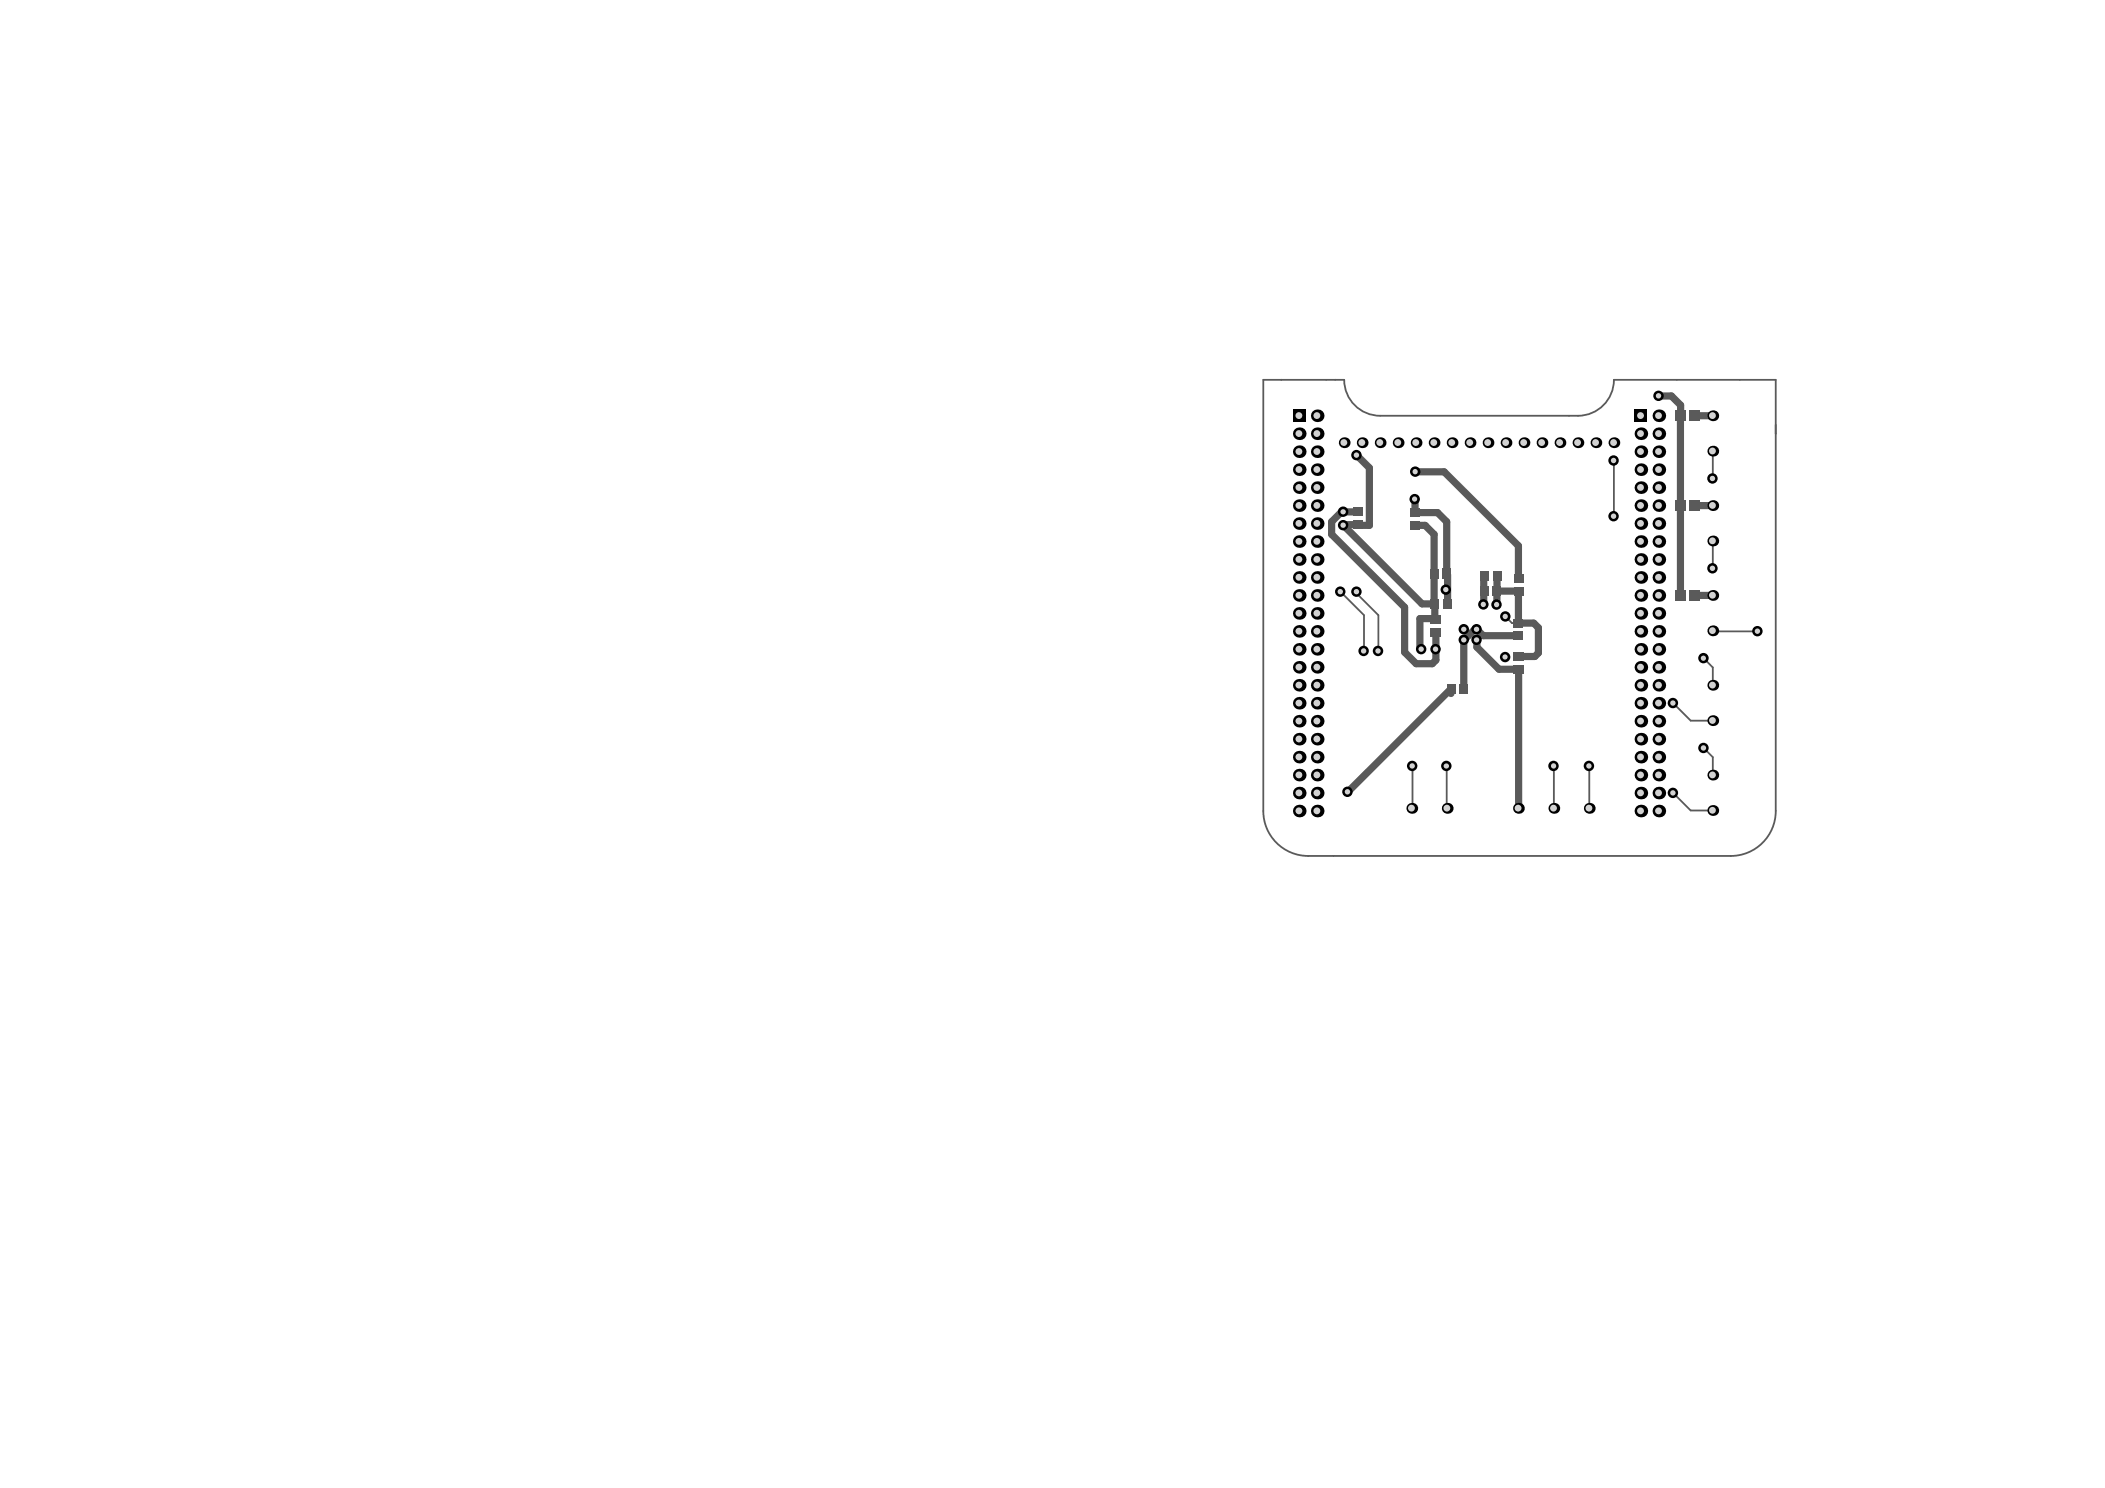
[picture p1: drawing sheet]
<svg xmlns="http://www.w3.org/2000/svg" width="297mm" height="210mm" viewBox="0 0 297 210" stroke-linecap="round" stroke-linejoin="round" font-family="sans-serif">
<g fill="none" stroke="#5a5a5a" stroke-width=".25">
<path d="M178.3 53.6h11.4a5.1 5.1 0 0 0 5.1 5h27.9a5.1 5.1 0 0 0 5-5h22.9v60.8a6.3 6.3 0 0 1-6.4 6.3h-59.6a6.3 6.3 0 0 1-6.3-6.3zM227.7 65v7.8M241.7 63.6v3.9M241.7 76.3v3.9M189.2 83.5l3.3 3.3M191.5 83.5v.2l3 3.1M204.3 84.9l.1 .1-.2 .2M213.4 87.9h.9M241.7 94.2v2.5M199.3 108.1v5.8M204.1 108.1v5.9M219.3 108.1v5.9"/>
<path d="M224.3 108.1v5.9M238.6 114.3h3.1M238.6 101.7h3.1M241.7 106.8v2.5"/>
</g>
<g fill="none" stroke="#5a5a5a" stroke-width="1">
<path d="M187.9 73.6v1.8M189.3 72.2h2.3M191.6 74h-1.9l-.1 .1M193.2 66v8.1h-1.5M199.7 70.4v1.9h3.2M199.7 74.1h1.4M214.3 77v4.2M202.6 89.2v3.9l-.5 .5h-2.3l-1.6-1.6M206.6 90.3h.1M209.4 81.4v3.9M211.2 81.3v2.1M214.3 83.4v4.5h2.1l.7 .7"/>
<path d="M217.1 92.1l-.5 .5h-2.3M239.1 84h2.6"/>
</g>
<circle cx="202.4" cy="81" r=".51" fill="#5a5a5a"/>
<g fill="none" stroke="#5a5a5a" stroke-width="1">
<path d="M234.1 55.9h1.8l1.3 1.3-.1 26.8M239.1 58.6h2.6M187.9 75.4l10.3 10.3v6.3M189.3 72.2l-1.4 1.4M189.6 74.1l11.1 11.1h1.8v2.1h-2.1v4.1M191.5 64.2l1.7 1.8M199.8 66.6h4l10.5 10.4M201.1 74.1l1.3 1.3v9.7M202.9 72.3l1.2 1.3v7.3M239.1 71.3h2.6M204.3 81.1v4.1M204.8 97.8v-.6l-14.6 14.5"/>
<path d="M206.6 90.3v6.9M208.1 88.8l-1.5 1.5M208.4 90.3v1l3.1 3.1h2.8v19.6M208.4 88.8l.9 .9h5M211.2 83.5v1.8M211.2 83.4h3.1M217.1 88.6v3.5"/>
</g>
<path d="M192.5 86.8v5.1M194.5 86.8v5.1M212.5 87l.9 .9M236.1 99.2l2.5 2.5M240.4 92.9l1.3 1.3M241.8 89.1h6.2M236.1 111.9l2.5 2.4M240.4 105.5l1.3 1.3" fill="none" stroke="#5a5a5a" stroke-width=".25"/>
<circle cx="190.1" cy="111.7" r=".74" fill="#000"/>
<circle cx="190.1" cy="111.7" r=".38" fill="#d2d2d2"/>
<circle cx="236.1" cy="111.8" r=".74" fill="#000"/>
<circle cx="236.1" cy="111.8" r=".38" fill="#d2d2d2"/>
<circle cx="240.4" cy="105.5" r=".74" fill="#000"/>
<circle cx="240.4" cy="105.5" r=".38" fill="#d2d2d2"/>
<circle cx="236.1" cy="99.2" r=".74" fill="#000"/>
<circle cx="236.1" cy="99.2" r=".38" fill="#d2d2d2"/>
<circle cx="240.4" cy="92.8" r=".74" fill="#000"/>
<circle cx="240.4" cy="92.9" r=".37" fill="#d2d2d2"/>
<circle cx="204.1" cy="108" r=".74" fill="#000"/>
<circle cx="204.1" cy="108.1" r=".37" fill="#d2d2d2"/>
<circle cx="199.3" cy="108" r=".74" fill="#000"/>
<circle cx="199.3" cy="108" r=".38" fill="#d2d2d2"/>
<circle cx="224.2" cy="108" r=".74" fill="#000"/>
<circle cx="224.2" cy="108" r=".38" fill="#d2d2d2"/>
<circle cx="219.2" cy="108" r=".74" fill="#000"/>
<circle cx="219.2" cy="108" r=".37" fill="#d2d2d2"/>
<circle cx="227.7" cy="72.8" r=".74" fill="#000"/>
<circle cx="227.7" cy="72.8" r=".38" fill="#d2d2d2"/>
<circle cx="227.7" cy="65" r=".74" fill="#000"/>
<circle cx="227.7" cy="65" r=".38" fill="#d2d2d2"/>
<circle cx="194.5" cy="91.8" r=".74" fill="#000"/>
<circle cx="194.5" cy="91.8" r=".38" fill="#d2d2d2"/>
<circle cx="192.4" cy="91.8" r=".74" fill="#000"/>
<circle cx="192.4" cy="91.8" r=".38" fill="#d2d2d2"/>
<circle cx="199.7" cy="66.5" r=".74" fill="#000"/>
<circle cx="199.7" cy="66.5" r=".37" fill="#d2d2d2"/>
<circle cx="199.6" cy="70.4" r=".74" fill="#000"/>
<circle cx="199.6" cy="70.4" r=".37" fill="#d2d2d2"/>
<circle cx="212.4" cy="87" r=".74" fill="#000"/>
<circle cx="212.4" cy="87" r=".37" fill="#d2d2d2"/>
<circle cx="209.3" cy="85.3" r=".74" fill="#000"/>
<circle cx="209.3" cy="85.3" r=".37" fill="#d2d2d2"/>
<circle cx="204" cy="83.2" r=".74" fill="#000"/>
<circle cx="204" cy="83.2" r=".37" fill="#d2d2d2"/>
<circle cx="189.5" cy="74.1" r=".74" fill="#000"/>
<circle cx="189.5" cy="74.1" r=".38" fill="#d2d2d2"/>
<circle cx="189.5" cy="72.2" r=".74" fill="#000"/>
<circle cx="189.5" cy="72.2" r=".37" fill="#d2d2d2"/>
<circle cx="211.2" cy="85.3" r=".74" fill="#000"/>
<circle cx="211.2" cy="85.3" r=".37" fill="#d2d2d2"/>
<circle cx="212.4" cy="92.7" r=".74" fill="#000"/>
<circle cx="212.4" cy="92.7" r=".37" fill="#d2d2d2"/>
<circle cx="206.6" cy="88.8" r=".74" fill="#000"/>
<circle cx="206.6" cy="88.8" r=".37" fill="#d2d2d2"/>
<circle cx="206.6" cy="90.3" r=".74" fill="#000"/>
<circle cx="206.6" cy="90.3" r=".37" fill="#d2d2d2"/>
<circle cx="208.4" cy="88.8" r=".74" fill="#000"/>
<circle cx="208.4" cy="88.8" r=".37" fill="#d2d2d2"/>
<circle cx="208.4" cy="90.3" r=".74" fill="#000"/>
<circle cx="208.4" cy="90.3" r=".37" fill="#d2d2d2"/>
<circle cx="202.6" cy="91.6" r=".74" fill="#000"/>
<circle cx="202.6" cy="91.6" r=".38" fill="#d2d2d2"/>
<circle cx="200.5" cy="91.6" r=".74" fill="#000"/>
<circle cx="200.5" cy="91.6" r=".38" fill="#d2d2d2"/>
<circle cx="191.4" cy="64.2" r=".74" fill="#000"/>
<circle cx="191.4" cy="64.2" r=".38" fill="#d2d2d2"/>
<circle cx="241.6" cy="67.5" r=".74" fill="#000"/>
<circle cx="241.6" cy="67.5" r=".38" fill="#d2d2d2"/>
<circle cx="241.6" cy="80.2" r=".74" fill="#000"/>
<circle cx="241.6" cy="80.2" r=".38" fill="#d2d2d2"/>
<circle cx="248" cy="89" r=".74" fill="#000"/>
<circle cx="248" cy="89" r=".38" fill="#d2d2d2"/>
<circle cx="234" cy="55.8" r=".74" fill="#000"/>
<circle cx="234" cy="55.8" r=".38" fill="#d2d2d2"/>
<circle cx="189.1" cy="83.5" r=".74" fill="#000"/>
<circle cx="189.1" cy="83.5" r=".38" fill="#d2d2d2"/>
<circle cx="191.4" cy="83.5" r=".74" fill="#000"/>
<circle cx="191.4" cy="83.5" r=".38" fill="#d2d2d2"/>
<circle cx="183.3" cy="114.4" r=".89" fill="#000"/>
<circle cx="183.3" cy="114.4" r=".48" fill="#d2d2d2"/>
<circle cx="183.3" cy="106.8" r=".89" fill="#000"/>
<circle cx="183.3" cy="106.8" r=".48" fill="#d2d2d2"/>
<circle cx="183.3" cy="109.3" r=".89" fill="#000"/>
<circle cx="183.3" cy="109.3" r=".48" fill="#d2d2d2"/>
<circle cx="183.3" cy="99.2" r=".89" fill="#000"/>
<circle cx="183.3" cy="99.2" r=".48" fill="#d2d2d2"/>
<circle cx="183.3" cy="101.7" r=".89" fill="#000"/>
<circle cx="183.3" cy="101.7" r=".48" fill="#d2d2d2"/>
<circle cx="183.3" cy="91.6" r=".89" fill="#000"/>
<circle cx="183.3" cy="91.6" r=".48" fill="#d2d2d2"/>
<circle cx="183.3" cy="94.1" r=".89" fill="#000"/>
<circle cx="183.3" cy="94.1" r=".48" fill="#d2d2d2"/>
<circle cx="183.3" cy="81.5" r=".89" fill="#000"/>
<circle cx="183.3" cy="81.4" r=".48" fill="#d2d2d2"/>
<circle cx="183.3" cy="84" r=".89" fill="#000"/>
<circle cx="183.3" cy="84" r=".48" fill="#d2d2d2"/>
<circle cx="183.3" cy="86.5" r=".89" fill="#000"/>
<circle cx="183.3" cy="86.5" r=".48" fill="#d2d2d2"/>
<circle cx="183.3" cy="73.9" r=".89" fill="#000"/>
<circle cx="183.3" cy="73.8" r=".48" fill="#d2d2d2"/>
<circle cx="183.3" cy="76.4" r=".89" fill="#000"/>
<circle cx="183.3" cy="76.4" r=".48" fill="#d2d2d2"/>
<circle cx="183.3" cy="78.9" r=".89" fill="#000"/>
<circle cx="183.3" cy="78.9" r=".48" fill="#d2d2d2"/>
<circle cx="183.3" cy="66.3" r=".89" fill="#000"/>
<circle cx="183.3" cy="66.2" r=".48" fill="#d2d2d2"/>
<circle cx="183.3" cy="68.8" r=".89" fill="#000"/>
<circle cx="183.3" cy="68.8" r=".48" fill="#d2d2d2"/>
<path d="M182.5 57.8h1.7v1.7h-1.7z" fill-rule="evenodd" fill="#000"/>
<circle cx="183.3" cy="58.6" r=".48" fill="#d2d2d2"/>
<circle cx="183.3" cy="61.2" r=".89" fill="#000"/>
<circle cx="183.3" cy="61.2" r=".48" fill="#d2d2d2"/>
<circle cx="234.1" cy="114.4" r=".89" fill="#000"/>
<circle cx="234" cy="114.4" r=".48" fill="#d2d2d2"/>
<circle cx="234.1" cy="109.3" r=".89" fill="#000"/>
<circle cx="234" cy="109.3" r=".48" fill="#d2d2d2"/>
<circle cx="234.1" cy="106.8" r=".89" fill="#000"/>
<circle cx="234" cy="106.8" r=".48" fill="#d2d2d2"/>
<circle cx="234.1" cy="101.7" r=".89" fill="#000"/>
<circle cx="234" cy="101.7" r=".48" fill="#d2d2d2"/>
<circle cx="234.1" cy="99.2" r=".89" fill="#000"/>
<circle cx="234" cy="99.2" r=".48" fill="#d2d2d2"/>
<circle cx="234.1" cy="94.1" r=".89" fill="#000"/>
<circle cx="234" cy="94.1" r=".48" fill="#d2d2d2"/>
<circle cx="234.1" cy="91.6" r=".89" fill="#000"/>
<circle cx="234" cy="91.6" r=".48" fill="#d2d2d2"/>
<circle cx="234.1" cy="86.5" r=".89" fill="#000"/>
<circle cx="234" cy="86.5" r=".48" fill="#d2d2d2"/>
<circle cx="234.1" cy="84" r=".89" fill="#000"/>
<circle cx="234" cy="84" r=".48" fill="#d2d2d2"/>
<circle cx="234.1" cy="81.5" r=".89" fill="#000"/>
<circle cx="234" cy="81.4" r=".48" fill="#d2d2d2"/>
<circle cx="234.1" cy="78.9" r=".89" fill="#000"/>
<circle cx="234" cy="78.9" r=".48" fill="#d2d2d2"/>
<circle cx="234.1" cy="76.4" r=".89" fill="#000"/>
<circle cx="234" cy="76.4" r=".48" fill="#d2d2d2"/>
<circle cx="234.1" cy="73.9" r=".89" fill="#000"/>
<circle cx="234" cy="73.8" r=".48" fill="#d2d2d2"/>
<circle cx="234.1" cy="68.8" r=".89" fill="#000"/>
<circle cx="234" cy="68.8" r=".48" fill="#d2d2d2"/>
<circle cx="234.1" cy="66.3" r=".89" fill="#000"/>
<circle cx="234" cy="66.2" r=".48" fill="#d2d2d2"/>
<circle cx="234.1" cy="61.2" r=".89" fill="#000"/>
<circle cx="234" cy="61.2" r=".48" fill="#d2d2d2"/>
<circle cx="234.1" cy="58.6" r=".89" fill="#000"/>
<circle cx="234" cy="58.6" r=".48" fill="#d2d2d2"/>
<circle cx="183.3" cy="96.7" r=".89" fill="#000"/>
<circle cx="183.3" cy="96.6" r=".48" fill="#d2d2d2"/>
<circle cx="183.3" cy="104.3" r=".89" fill="#000"/>
<circle cx="183.3" cy="104.2" r=".48" fill="#d2d2d2"/>
<circle cx="183.3" cy="111.9" r=".89" fill="#000"/>
<circle cx="183.3" cy="111.8" r=".48" fill="#d2d2d2"/>
<circle cx="183.3" cy="63.7" r=".89" fill="#000"/>
<circle cx="183.3" cy="63.7" r=".48" fill="#d2d2d2"/>
<circle cx="183.3" cy="71.3" r=".89" fill="#000"/>
<circle cx="183.3" cy="71.3" r=".48" fill="#d2d2d2"/>
<circle cx="183.3" cy="89.1" r=".89" fill="#000"/>
<circle cx="183.3" cy="89" r=".48" fill="#d2d2d2"/>
<circle cx="234.1" cy="111.9" r=".89" fill="#000"/>
<circle cx="234" cy="111.8" r=".48" fill="#d2d2d2"/>
<circle cx="234.1" cy="104.3" r=".89" fill="#000"/>
<circle cx="234" cy="104.2" r=".48" fill="#d2d2d2"/>
<circle cx="234.1" cy="96.7" r=".89" fill="#000"/>
<circle cx="234" cy="96.6" r=".48" fill="#d2d2d2"/>
<circle cx="234.1" cy="89.1" r=".89" fill="#000"/>
<circle cx="234" cy="89" r=".48" fill="#d2d2d2"/>
<circle cx="234.1" cy="71.3" r=".89" fill="#000"/>
<circle cx="234" cy="71.3" r=".48" fill="#d2d2d2"/>
<circle cx="234.1" cy="63.7" r=".89" fill="#000"/>
<circle cx="234" cy="63.7" r=".48" fill="#d2d2d2"/>
<circle cx="185.9" cy="114.4" r=".89" fill="#000"/>
<circle cx="185.8" cy="114.4" r=".48" fill="#d2d2d2"/>
<circle cx="185.9" cy="106.8" r=".89" fill="#000"/>
<circle cx="185.8" cy="106.8" r=".48" fill="#d2d2d2"/>
<circle cx="185.9" cy="109.3" r=".89" fill="#000"/>
<circle cx="185.8" cy="109.3" r=".48" fill="#d2d2d2"/>
<circle cx="185.9" cy="99.2" r=".89" fill="#000"/>
<circle cx="185.8" cy="99.2" r=".48" fill="#d2d2d2"/>
<circle cx="185.9" cy="101.7" r=".89" fill="#000"/>
<circle cx="185.8" cy="101.7" r=".48" fill="#d2d2d2"/>
<circle cx="185.9" cy="91.6" r=".89" fill="#000"/>
<circle cx="185.8" cy="91.6" r=".48" fill="#d2d2d2"/>
<circle cx="185.9" cy="94.1" r=".89" fill="#000"/>
<circle cx="185.8" cy="94.1" r=".48" fill="#d2d2d2"/>
<circle cx="185.9" cy="81.5" r=".89" fill="#000"/>
<circle cx="185.8" cy="81.4" r=".48" fill="#d2d2d2"/>
<circle cx="185.9" cy="84" r=".89" fill="#000"/>
<circle cx="185.8" cy="84" r=".48" fill="#d2d2d2"/>
<circle cx="185.9" cy="86.5" r=".89" fill="#000"/>
<circle cx="185.8" cy="86.5" r=".48" fill="#d2d2d2"/>
<circle cx="185.9" cy="73.9" r=".89" fill="#000"/>
<circle cx="185.8" cy="73.8" r=".48" fill="#d2d2d2"/>
<circle cx="185.9" cy="76.4" r=".89" fill="#000"/>
<circle cx="185.8" cy="76.4" r=".48" fill="#d2d2d2"/>
<circle cx="185.9" cy="78.9" r=".89" fill="#000"/>
<circle cx="185.8" cy="78.9" r=".48" fill="#d2d2d2"/>
<circle cx="185.9" cy="66.3" r=".89" fill="#000"/>
<circle cx="185.8" cy="66.2" r=".48" fill="#d2d2d2"/>
<circle cx="185.9" cy="68.8" r=".89" fill="#000"/>
<circle cx="185.8" cy="68.8" r=".48" fill="#d2d2d2"/>
<circle cx="185.9" cy="58.6" r=".89" fill="#000"/>
<circle cx="185.8" cy="58.6" r=".48" fill="#d2d2d2"/>
<circle cx="185.9" cy="61.2" r=".89" fill="#000"/>
<circle cx="185.8" cy="61.2" r=".48" fill="#d2d2d2"/>
<circle cx="189.7" cy="62.5" r=".76" fill="#000"/>
<circle cx="189.6" cy="62.4" r=".48" fill="#d2d2d2"/>
<circle cx="192.2" cy="62.5" r=".76" fill="#000"/>
<circle cx="192.2" cy="62.4" r=".48" fill="#d2d2d2"/>
<circle cx="199.2" cy="114" r=".76" fill="#000"/>
<circle cx="199.2" cy="114" r=".48" fill="#d2d2d2"/>
<circle cx="197.3" cy="62.5" r=".76" fill="#000"/>
<circle cx="197.2" cy="62.4" r=".48" fill="#d2d2d2"/>
<circle cx="199.8" cy="62.5" r=".76" fill="#000"/>
<circle cx="199.8" cy="62.4" r=".48" fill="#d2d2d2"/>
<circle cx="202.4" cy="62.5" r=".76" fill="#000"/>
<circle cx="202.3" cy="62.4" r=".48" fill="#d2d2d2"/>
<circle cx="204.9" cy="62.5" r=".76" fill="#000"/>
<circle cx="204.9" cy="62.4" r=".48" fill="#d2d2d2"/>
<circle cx="207.4" cy="62.5" r=".76" fill="#000"/>
<circle cx="207.4" cy="62.4" r=".48" fill="#d2d2d2"/>
<circle cx="210" cy="62.5" r=".76" fill="#000"/>
<circle cx="209.9" cy="62.4" r=".48" fill="#d2d2d2"/>
<circle cx="214.3" cy="114" r=".76" fill="#000"/>
<circle cx="214.2" cy="114" r=".48" fill="#d2d2d2"/>
<circle cx="215.1" cy="62.5" r=".76" fill="#000"/>
<circle cx="215" cy="62.4" r=".48" fill="#d2d2d2"/>
<circle cx="217.6" cy="62.5" r=".76" fill="#000"/>
<circle cx="217.5" cy="62.4" r=".48" fill="#d2d2d2"/>
<circle cx="224.3" cy="114" r=".76" fill="#000"/>
<circle cx="224.2" cy="114" r=".48" fill="#d2d2d2"/>
<circle cx="222.7" cy="62.5" r=".76" fill="#000"/>
<circle cx="222.6" cy="62.4" r=".48" fill="#d2d2d2"/>
<circle cx="225.2" cy="62.5" r=".76" fill="#000"/>
<circle cx="225.2" cy="62.4" r=".48" fill="#d2d2d2"/>
<circle cx="231.5" cy="114.4" r=".89" fill="#000"/>
<circle cx="231.5" cy="114.4" r=".48" fill="#d2d2d2"/>
<circle cx="231.5" cy="109.3" r=".89" fill="#000"/>
<circle cx="231.5" cy="109.3" r=".48" fill="#d2d2d2"/>
<circle cx="231.5" cy="106.8" r=".89" fill="#000"/>
<circle cx="231.5" cy="106.8" r=".48" fill="#d2d2d2"/>
<circle cx="231.5" cy="101.7" r=".89" fill="#000"/>
<circle cx="231.5" cy="101.7" r=".48" fill="#d2d2d2"/>
<circle cx="231.5" cy="99.2" r=".89" fill="#000"/>
<circle cx="231.5" cy="99.2" r=".48" fill="#d2d2d2"/>
<circle cx="231.5" cy="94.1" r=".89" fill="#000"/>
<circle cx="231.5" cy="94.1" r=".48" fill="#d2d2d2"/>
<circle cx="231.5" cy="91.6" r=".89" fill="#000"/>
<circle cx="231.5" cy="91.6" r=".48" fill="#d2d2d2"/>
<circle cx="231.5" cy="86.5" r=".89" fill="#000"/>
<circle cx="231.5" cy="86.5" r=".48" fill="#d2d2d2"/>
<circle cx="231.5" cy="84" r=".89" fill="#000"/>
<circle cx="231.5" cy="84" r=".48" fill="#d2d2d2"/>
<circle cx="231.5" cy="81.5" r=".89" fill="#000"/>
<circle cx="231.5" cy="81.4" r=".48" fill="#d2d2d2"/>
<circle cx="231.5" cy="78.9" r=".89" fill="#000"/>
<circle cx="231.5" cy="78.9" r=".48" fill="#d2d2d2"/>
<circle cx="231.5" cy="76.4" r=".89" fill="#000"/>
<circle cx="231.5" cy="76.4" r=".48" fill="#d2d2d2"/>
<circle cx="231.5" cy="73.9" r=".89" fill="#000"/>
<circle cx="231.5" cy="73.8" r=".48" fill="#d2d2d2"/>
<circle cx="231.5" cy="68.8" r=".89" fill="#000"/>
<circle cx="231.5" cy="68.8" r=".48" fill="#d2d2d2"/>
<circle cx="231.5" cy="66.3" r=".89" fill="#000"/>
<circle cx="231.5" cy="66.2" r=".48" fill="#d2d2d2"/>
<circle cx="231.5" cy="61.2" r=".89" fill="#000"/>
<circle cx="231.5" cy="61.2" r=".48" fill="#d2d2d2"/>
<path d="M230.7 57.8h1.7v1.7h-1.7z" fill-rule="evenodd" fill="#000"/>
<circle cx="231.5" cy="58.6" r=".48" fill="#d2d2d2"/>
<circle cx="241.7" cy="114.3" r=".76" fill="#000"/>
<circle cx="241.6" cy="114.3" r=".48" fill="#d2d2d2"/>
<circle cx="241.7" cy="109.3" r=".76" fill="#000"/>
<circle cx="241.6" cy="109.3" r=".48" fill="#d2d2d2"/>
<circle cx="241.7" cy="101.7" r=".76" fill="#000"/>
<circle cx="241.6" cy="101.6" r=".48" fill="#d2d2d2"/>
<circle cx="241.7" cy="84" r=".76" fill="#000"/>
<circle cx="241.6" cy="84" r=".48" fill="#d2d2d2"/>
<circle cx="241.7" cy="76.3" r=".76" fill="#000"/>
<circle cx="241.6" cy="76.3" r=".48" fill="#d2d2d2"/>
<circle cx="241.7" cy="58.6" r=".76" fill="#000"/>
<circle cx="241.6" cy="58.6" r=".48" fill="#d2d2d2"/>
<circle cx="185.9" cy="96.7" r=".89" fill="#000"/>
<circle cx="185.8" cy="96.6" r=".48" fill="#d2d2d2"/>
<circle cx="185.9" cy="104.3" r=".89" fill="#000"/>
<circle cx="185.8" cy="104.2" r=".48" fill="#d2d2d2"/>
<circle cx="185.9" cy="111.9" r=".89" fill="#000"/>
<circle cx="185.8" cy="111.8" r=".48" fill="#d2d2d2"/>
<circle cx="185.9" cy="63.7" r=".89" fill="#000"/>
<circle cx="185.8" cy="63.7" r=".48" fill="#d2d2d2"/>
<circle cx="185.9" cy="71.3" r=".89" fill="#000"/>
<circle cx="185.8" cy="71.3" r=".48" fill="#d2d2d2"/>
<circle cx="185.9" cy="89.1" r=".89" fill="#000"/>
<circle cx="185.8" cy="89" r=".48" fill="#d2d2d2"/>
<circle cx="231.5" cy="111.9" r=".89" fill="#000"/>
<circle cx="231.5" cy="111.8" r=".48" fill="#d2d2d2"/>
<circle cx="231.5" cy="104.3" r=".89" fill="#000"/>
<circle cx="231.5" cy="104.2" r=".48" fill="#d2d2d2"/>
<circle cx="231.5" cy="96.7" r=".89" fill="#000"/>
<circle cx="231.5" cy="96.6" r=".48" fill="#d2d2d2"/>
<circle cx="231.5" cy="89.1" r=".89" fill="#000"/>
<circle cx="231.5" cy="89" r=".48" fill="#d2d2d2"/>
<circle cx="231.5" cy="71.3" r=".89" fill="#000"/>
<circle cx="231.5" cy="71.3" r=".48" fill="#d2d2d2"/>
<circle cx="231.5" cy="63.7" r=".89" fill="#000"/>
<circle cx="231.5" cy="63.7" r=".48" fill="#d2d2d2"/>
<circle cx="241.7" cy="96.7" r=".76" fill="#000"/>
<circle cx="241.6" cy="96.6" r=".48" fill="#d2d2d2"/>
<circle cx="241.7" cy="63.6" r=".76" fill="#000"/>
<circle cx="241.6" cy="63.6" r=".48" fill="#d2d2d2"/>
<circle cx="241.7" cy="71.3" r=".76" fill="#000"/>
<circle cx="241.6" cy="71.3" r=".48" fill="#d2d2d2"/>
<circle cx="241.7" cy="89" r=".76" fill="#000"/>
<circle cx="241.6" cy="89" r=".48" fill="#d2d2d2"/>
<circle cx="204.2" cy="114" r=".76" fill="#000"/>
<circle cx="204.2" cy="114" r=".48" fill="#d2d2d2"/>
<circle cx="194.8" cy="62.5" r=".76" fill="#000"/>
<circle cx="194.7" cy="62.4" r=".48" fill="#d2d2d2"/>
<circle cx="212.5" cy="62.5" r=".76" fill="#000"/>
<circle cx="212.5" cy="62.4" r=".48" fill="#d2d2d2"/>
<circle cx="219.3" cy="114" r=".76" fill="#000"/>
<circle cx="219.2" cy="114" r=".48" fill="#d2d2d2"/>
<circle cx="220.1" cy="62.5" r=".76" fill="#000"/>
<circle cx="220.1" cy="62.4" r=".48" fill="#d2d2d2"/>
<circle cx="227.7" cy="62.5" r=".76" fill="#000"/>
<circle cx="227.7" cy="62.4" r=".48" fill="#d2d2d2"/>
<g fill="#5a5a5a">
<path d="M190.9 73.4h1.4v1.2h-1.4z" fill-rule="evenodd"/>
<path d="M190.9 71.6h1.4v1.2h-1.4z" fill-rule="evenodd"/>
<path d="M199 73.5h1.4v1.2h-1.4z" fill-rule="evenodd"/>
<path d="M199 71.7h1.4v1.2h-1.4z" fill-rule="evenodd"/>
<path d="M208.9 80.6h1.2v1.4h-1.2z" fill-rule="evenodd"/>
<path d="M208.9 82.7h1.2v1.4h-1.2z" fill-rule="evenodd"/>
<path d="M213.6 93.8h1.4v1.2h-1.4z" fill-rule="evenodd"/>
<path d="M213.6 92h1.4v1.2h-1.4z" fill-rule="evenodd"/>
<path d="M201.9 88.6h1.4v1.2h-1.4z" fill-rule="evenodd"/>
<path d="M201.9 84.5h1.2v1.4h-1.2z" fill-rule="evenodd"/>
<path d="M201.9 86.8h1.4v1.2h-1.4z" fill-rule="evenodd"/>
<path d="M213.6 89.1h1.4v1.2h-1.4z" fill-rule="evenodd"/>
<path d="M213.6 81h1.4v1.2h-1.4z" fill-rule="evenodd"/>
<path d="M213.6 82.8h1.4v1.2h-1.4z" fill-rule="evenodd"/>
<path d="M238.4 83.3h1.4v1.5h-1.4z" fill-rule="evenodd"/>
<path d="M236.4 83.2h1.4v1.6h-1.4z" fill-rule="evenodd"/>
<path d="M238.4 57.9h1.4v1.5h-1.4z" fill-rule="evenodd"/>
<path d="M236.4 57.9h1.5v1.5h-1.5z" fill-rule="evenodd"/>
<path d="M201.8 80.3h1.2v1.4h-1.2z" fill-rule="evenodd"/>
<path d="M204.2 96.5h1.2v1.4h-1.2z" fill-rule="evenodd"/>
<path d="M206 96.5h1.2v1.4h-1.2z" fill-rule="evenodd"/>
<path d="M213.6 87.3h1.4v1.2h-1.4z" fill-rule="evenodd"/>
<path d="M238.4 70.6h1.4v1.5h-1.4z" fill-rule="evenodd"/>
<path d="M236.4 70.6h1.4v1.5h-1.4z" fill-rule="evenodd"/>
<path d="M203.7 84.5h1.2v1.4h-1.2z" fill-rule="evenodd"/>
<path d="M210.7 80.6h1.2v1.4h-1.2z" fill-rule="evenodd"/>
<path d="M210.6 82.7h1.2v1.4h-1.2z" fill-rule="evenodd"/>
<path d="M203.6 80.2h1.2v1.5h-1.2z" fill-rule="evenodd"/>
</g>
</svg>
